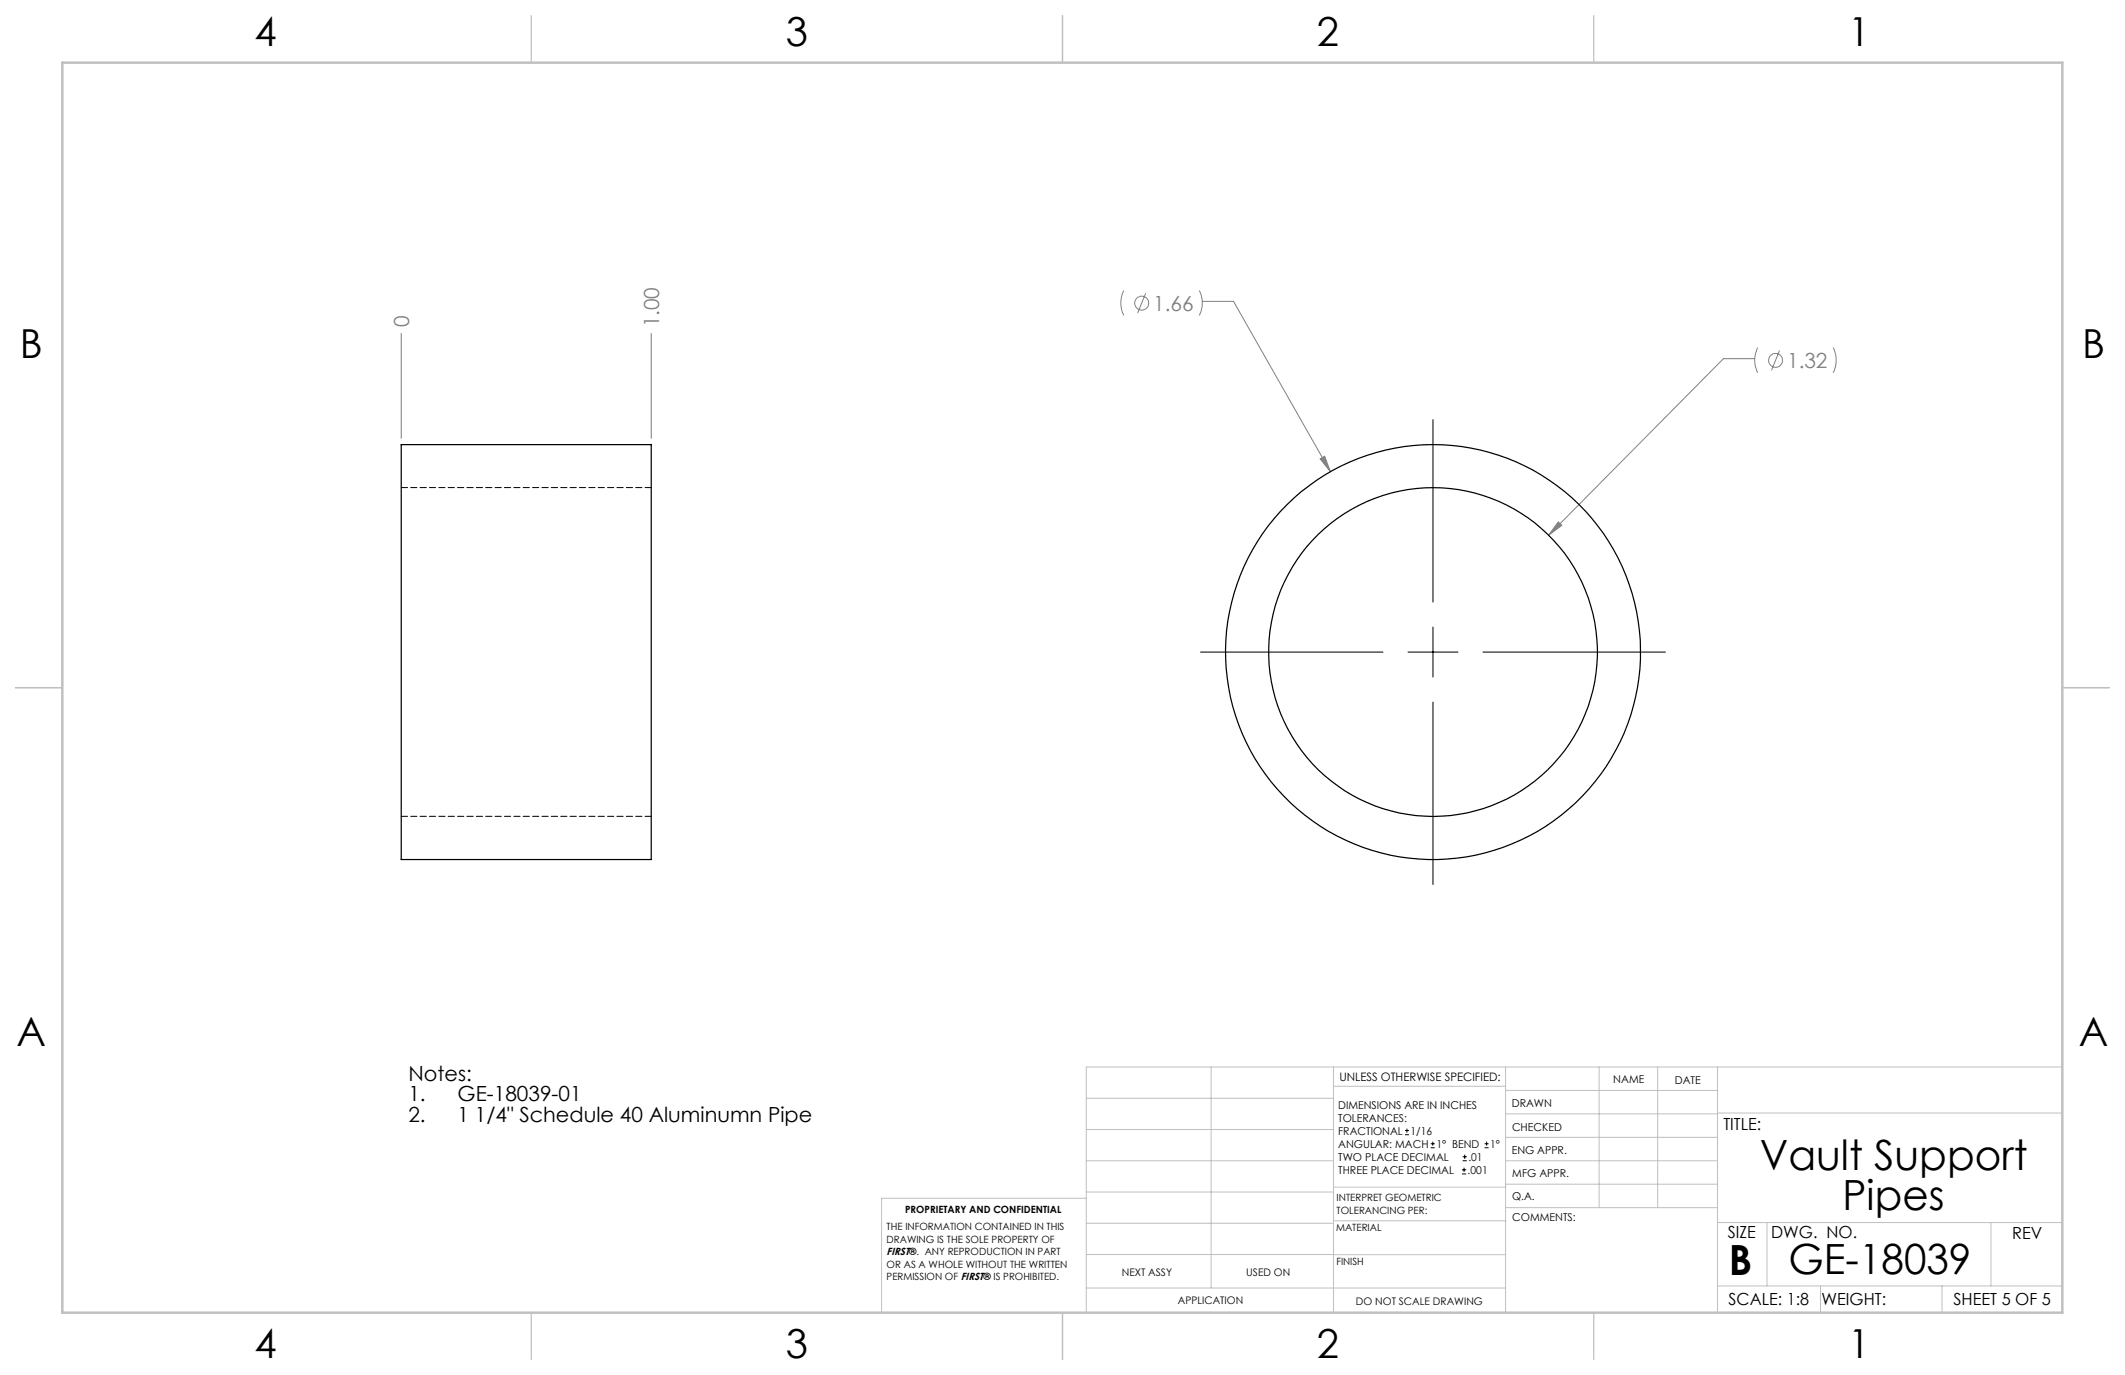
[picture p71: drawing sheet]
<svg xmlns="http://www.w3.org/2000/svg" width="432mm" height="279mm" viewBox="0 0 432 279" stroke-linecap="round" stroke-linejoin="round" font-family="sans-serif">
<defs><g id="words">
<g font-size="8.5">
<text x="357.6" y="237.7">Vault Support</text>
<text x="374.4" y="245.8">Pipes</text>
<text x="351.3" y="259">B</text>
<text x="363.4" y="258.9">GE-18039</text>
</g>
<g font-size="8.1">
<text x="51.7" y="9.3">4</text>
<text x="159.7" y="9.3">3</text>
<text x="267.6" y="9.3">2</text>
<text x="375.6" y="9.3">1</text>
<text x="4" y="72.8">B</text>
<text x="423.1" y="72.8">B</text>
<text x="3.3" y="212.5">A</text>
<text x="422.4" y="212.5">A</text>
<text x="51.7" y="276">4</text>
<text x="159.7" y="276">3</text>
<text x="267.6" y="276">2</text>
<text x="375.6" y="276">1</text>
</g>
<g font-size="4.2" fill="#808080">
<text x="234.3" y="63.1">1.66</text>
<text x="83.1" y="66.5" transform="rotate(-90 83.1 66.5)">0</text>
<text x="133.9" y="66.5" transform="rotate(-90 133.9 66.5)">1.00</text>
<text x="363.1" y="74.8">1.32</text>
</g>
<g font-size="4.2">
<text x="83" y="219.6">Notes:</text>
<text x="83" y="223.8">1.</text>
<text x="83" y="227.9">2.</text>
<text x="93" y="223.8">GE-18039-01</text>
<text x="93" y="227.9">1 1/4&quot; Schedule 40 Aluminumn Pipe</text>
</g>
<g font-size="3.4">
<text x="350.2" y="229.5">TITLE:</text>
<text x="351.1" y="251.6">SIZE</text>
<text x="359.9" y="251.6">DWG. NO.</text>
<text x="408.9" y="251.7">REV</text>
<text x="351.2" y="265.2">SCALE: 1:8</text>
<text x="370.1" y="265.3">WEIGHT:</text>
<text x="396.9" y="265.2">SHEET 5 OF 5</text>
</g>
<text font-size="2.4" x="272.2" y="219.7">UNLESS OTHERWISE SPECIFIED:</text>
<g font-size="2.2">
<text x="327.8" y="220.1">NAME</text>
<text x="340.3" y="220.2">DATE</text>
<text x="271.9" y="225.3">DIMENSIONS ARE IN INCHES</text>
<text x="271.9" y="227.9">TOLERANCES:</text>
<text x="307.2" y="224.9">DRAWN</text>
<text x="271.9" y="230.6">FRACTIONAL</text>
<text x="271.9" y="233.2">ANGULAR: MACH</text>
<text x="286.6" y="230.6">1/16</text>
<text x="291.9" y="233.2">1° BEND</text>
<text x="302.8" y="233.2">1°</text>
<text x="307.3" y="229.8">CHECKED</text>
<text x="271.9" y="238.5">THREE PLACE DECIMAL</text>
<text x="271.9" y="235.9">TWO PLACE DECIMAL</text>
<text x="298.2" y="238.5">.001</text>
<text x="298.4" y="235.9">.01</text>
<text x="307.2" y="234.5">ENG APPR.</text>
<text x="307.3" y="239.2">MFG APPR.</text>
<text x="307.3" y="243.9">Q.A.</text>
<text x="307.3" y="248.1">COMMENTS:</text>
</g>
<g font-size="2.1">
<text x="180.2" y="255.1">FIRST®. ANY REPRODUCTION IN PART</text>
<text x="227.9" y="259.2">NEXT ASSY</text>
<text x="253.3" y="259.2">USED ON</text>
<text x="239.3" y="265">APPLICATION</text>
<text x="275.5" y="265.1">DO NOT SCALE DRAWING</text>
</g>
<g font-size="2">
<text x="271.6" y="244.1">INTERPRET GEOMETRIC</text>
<text x="180.2" y="250">THE INFORMATION CONTAINED IN THIS</text>
<text x="183.9" y="246.4">PROPRIETARY AND CONFIDENTIAL</text>
<text x="271.5" y="250.2">MATERIAL</text>
<text x="271.6" y="246.6">TOLERANCING PER:</text>
<text x="180.2" y="257.6">OR AS A WHOLE WITHOUT THE WRITTEN</text>
<text x="180.2" y="252.5">DRAWING IS THE SOLE PROPERTY OF</text>
<text x="271.5" y="257">FINISH</text>
<text x="180.2" y="260.1">PERMISSION OF FIRST® IS PROHIBITED.</text>
</g>
</g></defs>
<g fill="none" stroke="#c0c0c0" stroke-width=".2">
<path d="M246.1 216.8v44.9M271 216.8v49.9M305.9 216.8v49.9M324.9 216.8v28.6M336.8 216.8v28.6M349 216.8v49.9M419.1 216.8h-198.4v49.9M220.7 235.9h50.3M220.7 229.5h50.3M220.7 223.2h50.3M271 220.7h34.9M305.9 231.1h43.1"/>
<path d="M305.9 226.3h43.1M305.9 221.6h43.1M305.9 235.9h43.1M349 226.2h70.1M220.7 248.6h50.3M220.7 242.2h50.3M220.7 254.9h50.3M220.7 243.5h-41.6v23.2M271 255h34.9M271 248.1h35M271 241.2h35M305.9 240.6h43.1"/>
<path d="M306 245.4h43M349 248.4h70.1M359.1 248.4v12.9M404.6 248.4v12.9M220.7 261.7h85.2M349 261.3h70.1M369.9 261.3v5.4M394.6 261.3v5.4"/>
</g>
<path d="M108 3.2v9.5M215.9 3.2v9.5M323.8 3.2v9.5M3.1 139.7h9.6M419.1 139.7h9.5M108 266.7v9.6M215.9 266.7v9.6M323.8 266.7v9.6" fill="none" stroke="#c0c0c0" stroke-width=".25"/>
<path d="M12.7 12.7h406.4v254h-406.4z" fill="none" stroke="#c0c0c0" stroke-width=".5"/>
<g fill="none" stroke="#808080" stroke-width=".2">
<path d="M228.4 59a5.7 5.7 0 0 0 0 5.1M232.8 59.6l-1.6 4M243.7 59a5.7 5.7 0 0 1 0 5.1M81.5 67.7v21.4M132.3 67.7v21.4M244.3 61.2h6.3l19.7 34.6M356.6 72.9h-6.4l-35.5 35.9M357.2 70.6a5.7 5.7 0 0 0 0 5.1M361.6 71.2l-1.6 4M372.5 70.6a5.7 5.7 0 0 1 0 5.1M268.3 93.2l.9-.5 1.1 3.1zM316.7 106l.7 .8-2.7 2z"/>
<circle cx="232" cy="61.6" r="1.41"/>
<circle cx="360.8" cy="73.2" r="1.41"/>
</g>
<path d="M291.2 85.3v37M243.9 132.5h37.1M286.1 132.5h10.2M291.2 127.4v10.2M301.3 132.5h37.1M291.2 142.7v37" fill="none" stroke="#000" stroke-width=".2"/>
<path d="M268.3 93.2l2 2.6-1.1-3.1zM316.7 106l-2 2.8 2.7-2z" fill="#808080"/>
<g fill="none" stroke="#000" stroke-width=".25">
<path d="M81.5 90.3h50.8v84.4h-50.8z"/>
<circle cx="291.2" cy="132.5" r="42.2"/>
<circle cx="291.2" cy="132.5" r="33.4"/>
</g>
<path d="M132.3 99.1h-50.8M81.5 165.9h50.8" fill="none" stroke="#000" stroke-width=".2" stroke-dasharray="1.3 .6"/>
<g fill="none" stroke="#000" stroke-width=".2">
<path d="M285.5 230.6h.8M285.5 229.7h.8M285.9 229.3v.9M290.7 233.2h.8M290.7 232.4h.8M291.1 232v.8M297.1 238.5h.8M297.1 237.7h.8M297.2 235.9h.9M297.2 235.1h.9M297.5 237.3v.8M297.6 234.6v.9"/>
<path d="M301.7 233.2h.8M301.7 232.4h.8M302.1 232v.8"/>
</g>
<use href="#words"/>
</svg>
